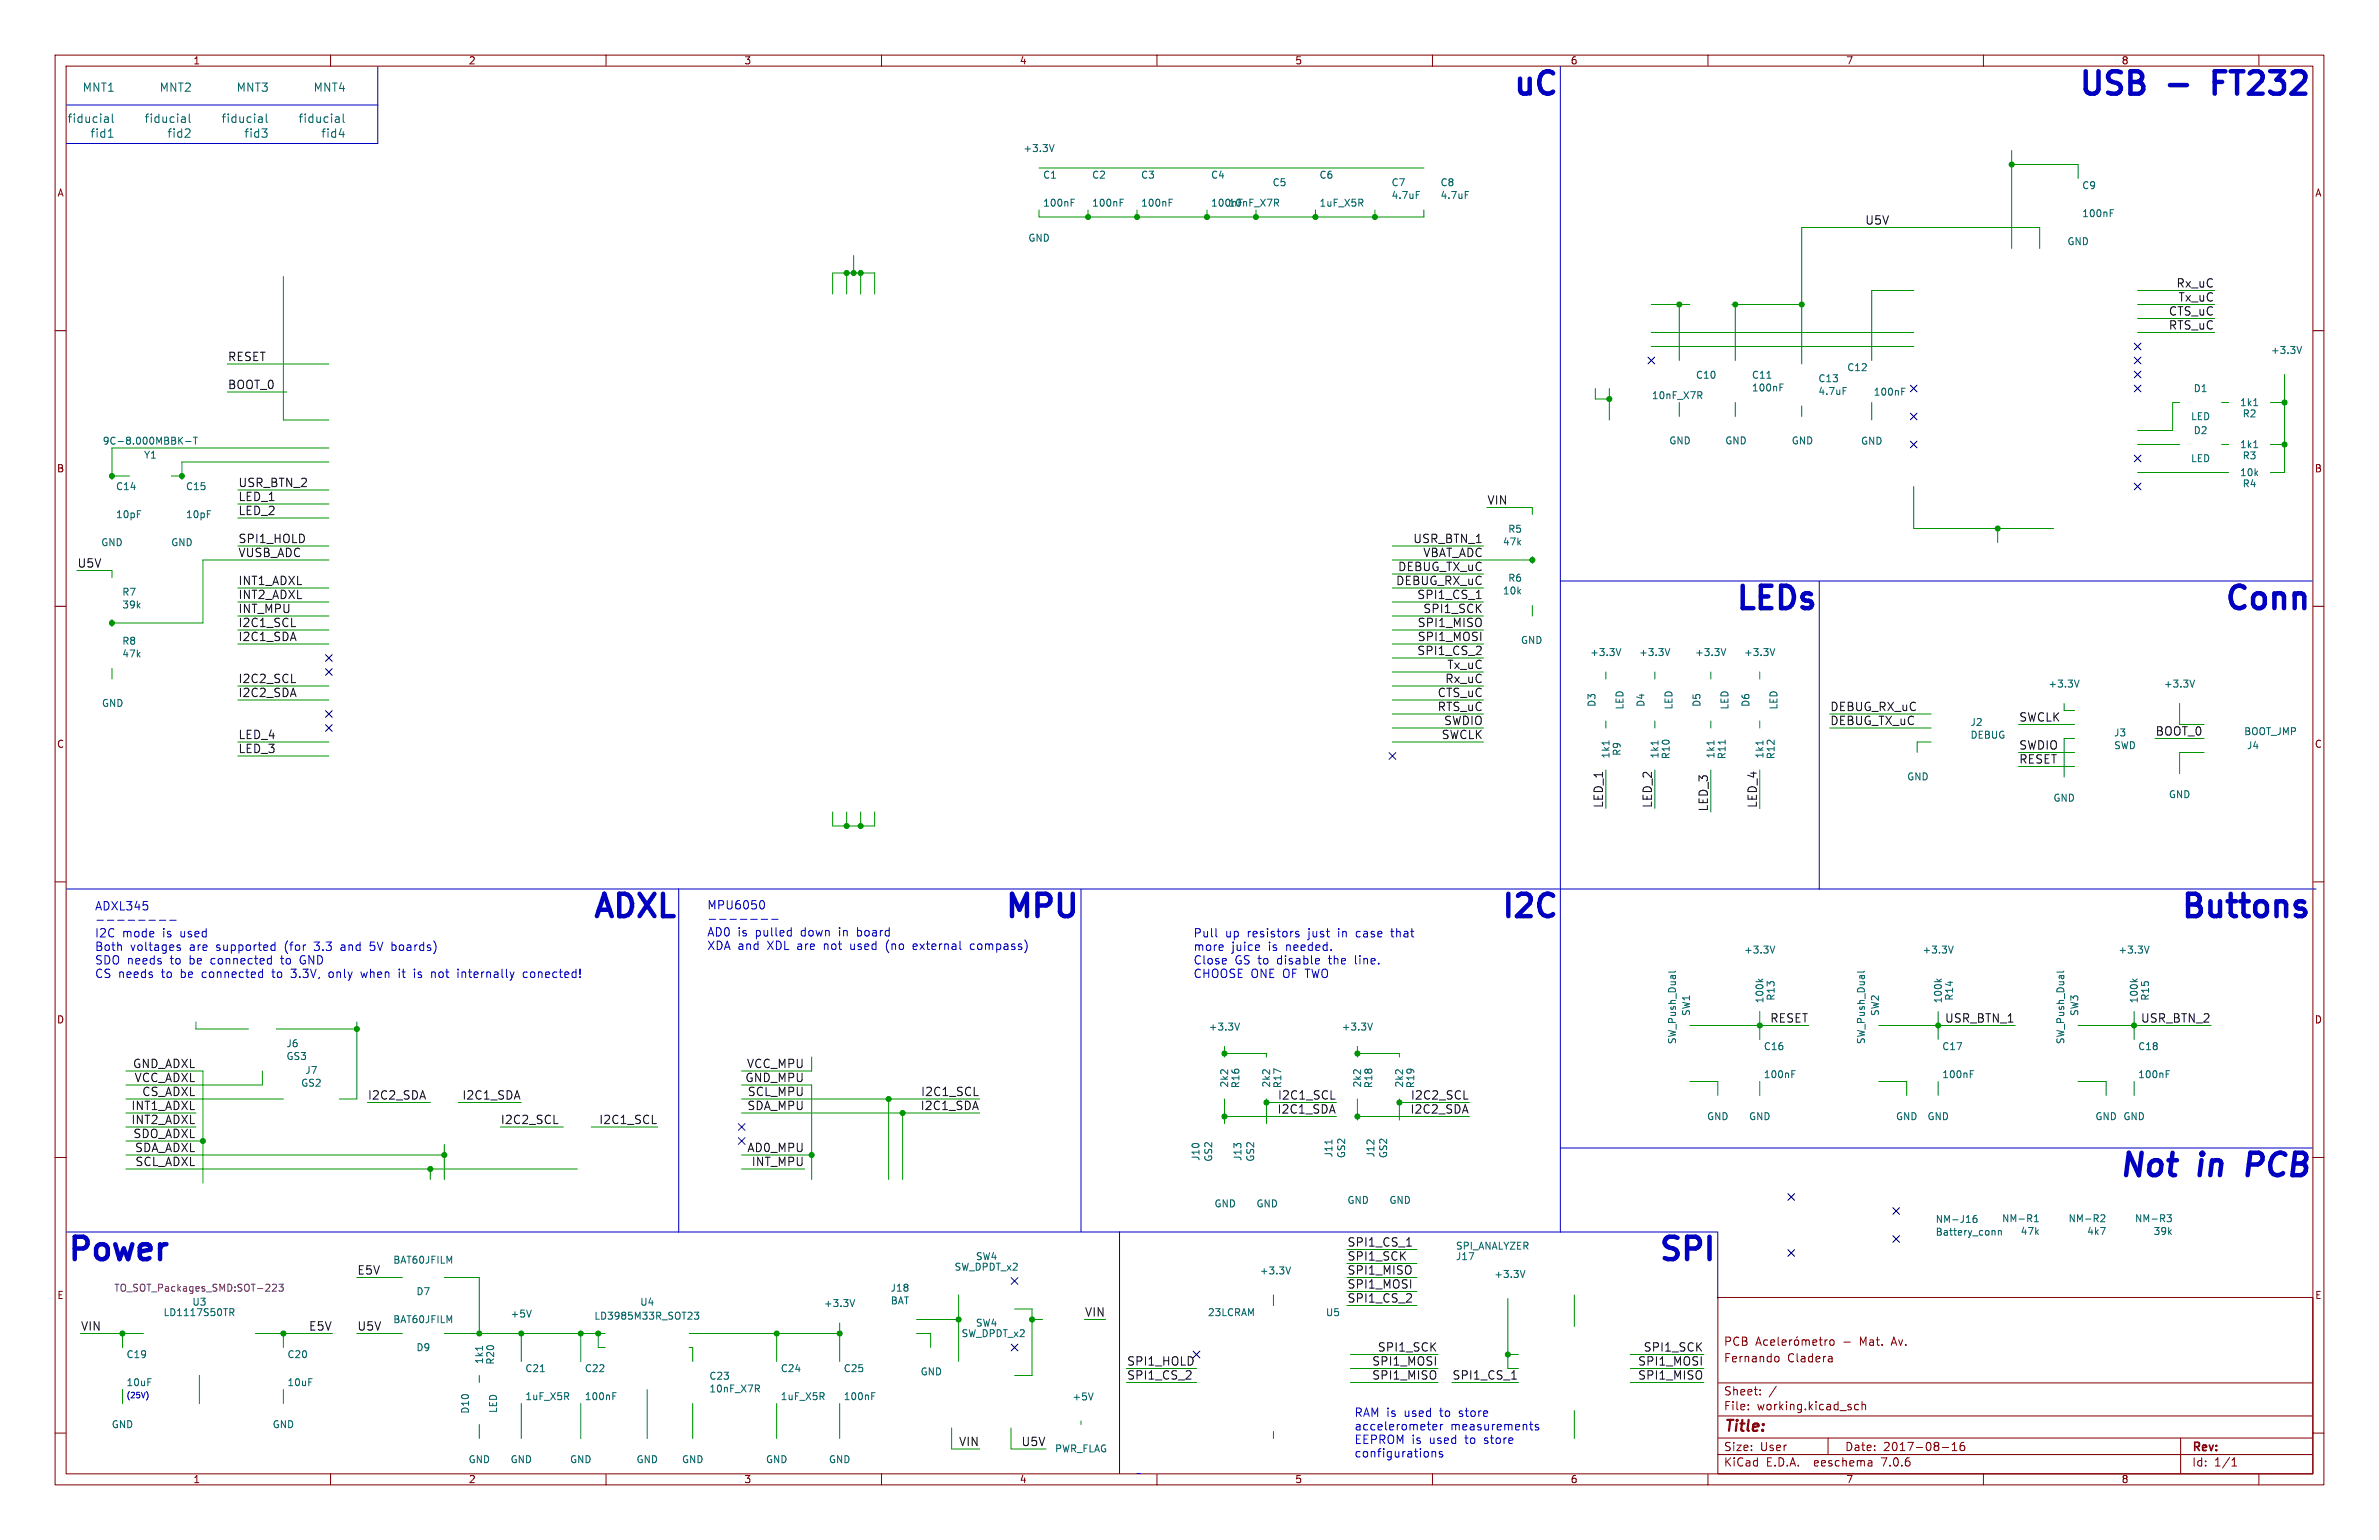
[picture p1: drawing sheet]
<svg xmlns="http://www.w3.org/2000/svg" width="432mm" height="279mm" viewBox="0 0 432 279" stroke-linecap="round" stroke-linejoin="round" font-family="sans-serif">
<defs><g id="words">
<g font-size="5.7" fill="#0000c2">
<text x="273.8" y="17.5">uC</text>
<text x="376.5" y="17.5">USB</text>
<text x="393.4" y="17.5">-</text>
<text x="403.2" y="17.5">FT232</text>
<text x="314.3" y="110.9">LEDs</text>
<text x="403" y="110.9">Conn</text>
<text x="106.9" y="166.8">ADXL</text>
<text x="181.6" y="166.8">MPU</text>
<text x="271.7" y="166.8">I2C</text>
<text x="395.1" y="166.8">Buttons</text>
<text x="383.9" y="213.7">Not</text>
<text x="398.8" y="213.7">in</text>
<text x="409.2" y="213.7">PCB</text>
<text x="12.1" y="229">Power</text>
<text x="300.3" y="229">SPI</text>
</g>
<text font-size="2.8" fill="#840000" x="312.8" y="260.3">Title:</text>
<g font-size="2.1" fill="#006464">
<text x="14.9" y="16.9">MNT1</text>
<text x="28.9" y="16.9">MNT2</text>
<text x="42.9" y="16.9">MNT3</text>
<text x="56.8" y="16.9">MNT4</text>
<text x="12.2" y="22.5">fiducial</text>
<text x="26.2" y="22.5">fiducial</text>
<text x="40.1" y="22.5">fiducial</text>
<text x="54.1" y="22.5">fiducial</text>
<text x="16.3" y="25.2">fid1</text>
<text x="30.3" y="25.2">fid2</text>
<text x="44.3" y="25.2">fid3</text>
<text x="58.2" y="25.2">fid4</text>
</g>
<g font-size="2.1" fill="#0f0f0f">
<text x="338.5" y="40.9">U5V</text>
<text x="395" y="52.3">Rx_uC</text>
<text x="393.6" y="57.4">CTS_uC</text>
<text x="393.6" y="59.9">RTS_uC</text>
<text x="395.3" y="54.8">Tx_uC</text>
<text x="41.3" y="65.6">RESET</text>
<text x="41.3" y="70.7">BOOT_0</text>
<text x="43.2" y="88.5">USR_BTN_2</text>
<text x="43.2" y="91">LED_1</text>
<text x="43.2" y="93.6">LED_2</text>
<text x="269.9" y="91.7">VIN</text>
<text x="43.2" y="101.2">VUSB_ADC</text>
<text x="43.2" y="98.6">SPI1_HOLD</text>
<text x="256.5" y="98.6">USR_BTN_1</text>
<text x="258.3" y="101.2">VBAT_ADC</text>
<text x="14" y="103.1">U5V</text>
<text x="43.2" y="106.3">INT1_ADXL</text>
<text x="253.3" y="106.3">DEBUG_RX_uC</text>
<text x="253.7" y="103.7">DEBUG_TX_uC</text>
<text x="43.2" y="108.8">INT2_ADXL</text>
<text x="43.2" y="111.3">INT_MPU</text>
<text x="43.2" y="113.9">I2C1_SCL</text>
<text x="257.2" y="108.8">SPI1_CS_1</text>
<text x="257.3" y="113.9">SPI1_MISO</text>
<text x="258.3" y="111.3">SPI1_SCK</text>
<text x="43.2" y="116.4">I2C1_SDA</text>
<text x="257.2" y="119">SPI1_CS_2</text>
<text x="257.3" y="116.4">SPI1_MOSI</text>
<text x="43.2" y="124">I2C2_SCL</text>
<text x="262.3" y="124">Rx_uC</text>
<text x="262.6" y="121.5">Tx_uC</text>
<text x="43.2" y="126.6">I2C2_SDA</text>
<text x="260.9" y="126.6">CTS_uC</text>
<text x="260.9" y="129.1">RTS_uC</text>
<text x="262" y="131.7">SWDIO</text>
<text x="332.1" y="131.7">DEBUG_TX_uC</text>
<text x="332.1" y="129.1">DEBUG_RX_uC</text>
<text x="366.4" y="131">SWCLK</text>
<text x="43.2" y="136.7">LED_3</text>
<text x="43.2" y="134.2">LED_4</text>
<text x="261.6" y="134.2">SWCLK</text>
<text x="366.4" y="136.1">SWDIO</text>
<text x="391.2" y="133.6">BOOT_0</text>
<text x="366.4" y="138.6">RESET</text>
<text x="291" y="146.7" transform="rotate(-90 291 146.7)">LED_1</text>
<text x="299.9" y="146.7" transform="rotate(-90 299.9 146.7)">LED_2</text>
<text x="310.1" y="147.3" transform="rotate(-90 310.1 147.3)">LED_3</text>
<text x="319" y="146.7" transform="rotate(-90 319 146.7)">LED_4</text>
<text x="321.2" y="185.6">RESET</text>
<text x="353" y="185.6">USR_BTN_1</text>
<text x="388.5" y="185.6">USR_BTN_2</text>
<text x="24.1" y="193.9">GND_ADXL</text>
<text x="24.4" y="196.4">VCC_ADXL</text>
<text x="135.2" y="196.4">GND_MPU</text>
<text x="135.5" y="193.9">VCC_MPU</text>
<text x="23.8" y="201.5">INT1_ADXL</text>
<text x="25.8" y="199">CS_ADXL</text>
<text x="66.7" y="199.6">I2C2_SDA</text>
<text x="83.9" y="199.6">I2C1_SDA</text>
<text x="135.6" y="201.5">SDA_MPU</text>
<text x="135.7" y="199">SCL_MPU</text>
<text x="167.1" y="201.5">I2C1_SDA</text>
<text x="167.1" y="199">I2C1_SCL</text>
<text x="231.8" y="202.1">I2C1_SDA</text>
<text x="231.9" y="199.6">I2C1_SCL</text>
<text x="256" y="202.1">I2C2_SDA</text>
<text x="256" y="199.6">I2C2_SCL</text>
<text x="23.8" y="204.1">INT2_ADXL</text>
<text x="24.2" y="206.6">SDO_ADXL</text>
<text x="24.4" y="209.1">SDA_ADXL</text>
<text x="90.8" y="204.1">I2C2_SCL</text>
<text x="108.7" y="204.1">I2C1_SCL</text>
<text x="135.6" y="209.1">AD0_MPU</text>
<text x="24.5" y="211.7">SCL_ADXL</text>
<text x="136.4" y="211.7">INT_MPU</text>
<text x="244.5" y="226.3">SPI1_CS_1</text>
<text x="64.8" y="231.4">E5V</text>
<text x="244.5" y="233.9">SPI1_MOSI</text>
<text x="244.5" y="231.4">SPI1_MISO</text>
<text x="244.5" y="228.8">SPI1_SCK</text>
<text x="196.9" y="239">VIN</text>
<text x="244.5" y="236.4">SPI1_CS_2</text>
<text x="14.6" y="241.5">VIN</text>
<text x="56" y="241.5">E5V</text>
<text x="64.8" y="241.5">U5V</text>
<text x="250" y="245.3">SPI1_SCK</text>
<text x="298.3" y="245.3">SPI1_SCK</text>
<text x="204.5" y="247.9">SPI1_HOLD</text>
<text x="204.5" y="250.4">SPI1_CS_2</text>
<text x="249" y="250.4">SPI1_MISO</text>
<text x="249" y="247.9">SPI1_MOSI</text>
<text x="263.5" y="250.4">SPI1_CS_1</text>
<text x="297.3" y="250.4">SPI1_MISO</text>
<text x="297.3" y="247.9">SPI1_MOSI</text>
<text x="174" y="262.5">VIN</text>
<text x="185.4" y="262.5">U5V</text>
</g>
<g font-size="2.1" fill="#0000c2">
<text x="17.1" y="165.3">ADXL345</text>
<text x="128.3" y="165.1">MPU6050</text>
<text x="17.1" y="170.2">I2C</text>
<text x="17.1" y="172.6">Both</text>
<text x="22.2" y="170.2">mode</text>
<text x="23.6" y="172.6">voltages</text>
<text x="29.6" y="170.2">is</text>
<text x="32.8" y="170.2">used</text>
<text x="34.4" y="172.6">are</text>
<text x="39.4" y="172.6">supported</text>
<text x="51.9" y="172.6">(for</text>
<text x="57.5" y="172.6">3.3</text>
<text x="62.4" y="172.6">and</text>
<text x="67.9" y="172.6">5V boards)</text>
<text x="128.3" y="170">AD0 is</text>
<text x="128.3" y="172.5">XDA and</text>
<text x="137.1" y="170">pulled</text>
<text x="139.3" y="172.5">XDL are</text>
<text x="145.5" y="170">down</text>
<text x="149.8" y="172.5">not</text>
<text x="152.5" y="170">in</text>
<text x="154.7" y="172.5">used</text>
<text x="156" y="170">board</text>
<text x="161.3" y="172.5">(no</text>
<text x="166.4" y="172.5">external</text>
<text x="177" y="172.5">compass)</text>
<text x="216.5" y="170.2">Pull</text>
<text x="216.5" y="172.6">more</text>
<text x="222.3" y="170.2">up</text>
<text x="223.5" y="172.6">juice</text>
<text x="226.4" y="170.2">resistors</text>
<text x="230.3" y="172.6">is</text>
<text x="233.5" y="172.6">needed.</text>
<text x="237.6" y="170.2">just</text>
<text x="243.1" y="170.2">in</text>
<text x="246.5" y="170.2">case</text>
<text x="253.1" y="170.2">that</text>
<text x="17.1" y="175.1">SDO needs</text>
<text x="17.1" y="177.6">CS needs</text>
<text x="29.4" y="177.6">to</text>
<text x="30.9" y="175.1">to</text>
<text x="32.9" y="177.6">be</text>
<text x="34.5" y="175.1">be</text>
<text x="36.9" y="177.6">connected</text>
<text x="38.5" y="175.1">connected</text>
<text x="49.8" y="177.6">to</text>
<text x="51.4" y="175.1">to</text>
<text x="53.4" y="177.6">3.3V,</text>
<text x="55" y="175.1">GND</text>
<text x="60.4" y="177.6">only</text>
<text x="66.4" y="177.6">when</text>
<text x="73.4" y="177.6">it</text>
<text x="76.3" y="177.6">is</text>
<text x="79.6" y="177.6">not</text>
<text x="84.5" y="177.6">internally</text>
<text x="96.6" y="177.6">conected!</text>
<text x="216.5" y="175.1">Close</text>
<text x="216.5" y="177.6">CHOOSE ONE OF TWO</text>
<text x="224.1" y="175.1">GS to</text>
<text x="231.9" y="175.1">disable</text>
<text x="241.5" y="175.1">the</text>
<text x="246.3" y="175.1">line.</text>
<text x="245.7" y="257.2">RAM is</text>
<text x="254.9" y="257.2">used</text>
<text x="261.5" y="257.2">to</text>
<text x="265.1" y="257.2">store</text>
<text x="245.7" y="259.6">accelerometer</text>
<text x="245.7" y="262.1">EEPROM is</text>
<text x="259.5" y="262.1">used</text>
<text x="263.2" y="259.6">measurements</text>
<text x="266.1" y="262.1">to</text>
<text x="269.6" y="262.1">store</text>
<text x="245.7" y="264.5">configurations</text>
</g>
<g font-size="2.1" fill="#840000">
<text x="312.8" y="244.4">PCB</text>
<text x="334.5" y="244.4">-</text>
<text x="337.7" y="244.4">Mat.</text>
<text x="343.6" y="244.4">Av.</text>
<text x="312.8" y="247.4">Fernando</text>
<text x="324.4" y="247.4">Cladera</text>
<text x="312.8" y="256.1">File:</text>
<text x="312.8" y="253.4">Sheet:</text>
<text x="318.9" y="256.1">working.kicad_sch</text>
<text x="312.8" y="263.5">Size:</text>
<text x="319.5" y="263.5">User</text>
<text x="334.8" y="263.5">Date:</text>
<text x="341.8" y="263.5">2017-08-16</text>
<text x="397.8" y="263.7">Rev:</text>
<text x="312.8" y="266.3">KiCad</text>
<text x="320.5" y="266.3">E.D.A.</text>
<text x="329.4" y="266.3">eeschema</text>
<text x="341.8" y="266.3">7.0.6</text>
<text x="397.8" y="266.3">Id:</text>
<text x="401.9" y="266.3">1/1</text>
</g>
<g font-size="1.8" fill="#840000">
<text x="35" y="11.9">1</text>
<text x="85" y="11.9">2</text>
<text x="135" y="11.9">3</text>
<text x="185" y="11.9">4</text>
<text x="235" y="11.9">5</text>
<text x="285" y="11.9">6</text>
<text x="335" y="11.9">7</text>
<text x="385" y="11.9">8</text>
<text x="10.3" y="35.9">A</text>
<text x="420.1" y="35.9">A</text>
<text x="10.3" y="85.9">B</text>
<text x="420.1" y="85.9">B</text>
<text x="10.3" y="135.9">C</text>
<text x="420.1" y="135.9">C</text>
<text x="10.3" y="185.9">D</text>
<text x="420.1" y="185.9">D</text>
<text x="10.3" y="235.9">E</text>
<text x="420.1" y="235.9">E</text>
<text x="35" y="269.3">1</text>
<text x="85" y="269.3">2</text>
<text x="135" y="269.3">3</text>
<text x="185" y="269.3">4</text>
<text x="235" y="269.3">5</text>
<text x="285" y="269.3">6</text>
<text x="335" y="269.3">7</text>
<text x="385" y="269.3">8</text>
</g>
<g font-size="1.8" fill="#006464">
<text x="185.7" y="27.8">+3.3V</text>
<text x="189.2" y="32.6">C1</text>
<text x="198.1" y="32.6">C2</text>
<text x="207" y="32.6">C3</text>
<text x="219.7" y="32.6">C4</text>
<text x="230.9" y="34">C5</text>
<text x="239.4" y="32.6">C6</text>
<text x="252.5" y="34">C7</text>
<text x="261.4" y="34">C8</text>
<text x="377.8" y="34.5">C9</text>
<text x="189.2" y="37.7">100nF</text>
<text x="198.1" y="37.7">100nF</text>
<text x="207" y="37.7">100nF</text>
<text x="219.7" y="37.7">100nF</text>
<text x="222.9" y="37.7">10nF_X7R</text>
<text x="239.4" y="37.7">1uF_X5R</text>
<text x="252.5" y="36.3">4.7uF</text>
<text x="261.4" y="36.3">4.7uF</text>
<text x="377.8" y="39.6">100nF</text>
<text x="186.6" y="44">GND</text>
<text x="375.2" y="44.7">GND</text>
<text x="412.1" y="64.4">+3.3V</text>
<text x="307.7" y="68.9">C10</text>
<text x="317.9" y="68.9">C11</text>
<text x="317.9" y="71.2">100nF</text>
<text x="330" y="69.5">C13</text>
<text x="330" y="71.9">4.7uF</text>
<text x="335.2" y="67.5">C12</text>
<text x="340" y="72">100nF</text>
<text x="398.1" y="71.3">D1</text>
<text x="299.7" y="72.6">10nF_X7R</text>
<text x="397.6" y="76.4">LED</text>
<text x="406.5" y="73.9">1k1</text>
<text x="407" y="75.9">R2</text>
<text x="18.6" y="80.9">9C-8.000MBBK-T</text>
<text x="26.1" y="83.4">Y1</text>
<text x="302.9" y="80.8">GND</text>
<text x="313" y="80.8">GND</text>
<text x="325.1" y="80.8">GND</text>
<text x="337.7" y="80.9">GND</text>
<text x="398.1" y="79">D2</text>
<text x="406.5" y="81.5">1k1</text>
<text x="407" y="83.5">R3</text>
<text x="21" y="89.1">C14</text>
<text x="33.7" y="89.1">C15</text>
<text x="397.6" y="84">LED</text>
<text x="406.5" y="86.6">10k</text>
<text x="407" y="88.6">R4</text>
<text x="21" y="94.2">10pF</text>
<text x="33.7" y="94.2">10pF</text>
<text x="18.3" y="99.3">GND</text>
<text x="31" y="99.3">GND</text>
<text x="272.7" y="99.2">47k</text>
<text x="273.7" y="96.9">R5</text>
<text x="273.7" y="105.7">R6</text>
<text x="22.1" y="108.3">R7</text>
<text x="22.1" y="110.6">39k</text>
<text x="272.7" y="108.1">10k</text>
<text x="22.1" y="117.2">R8</text>
<text x="22.1" y="119.5">47k</text>
<text x="276" y="117">GND</text>
<text x="288.5" y="119.2">+3.3V</text>
<text x="297.4" y="119.2">+3.3V</text>
<text x="307.6" y="119.2">+3.3V</text>
<text x="316.5" y="119.2">+3.3V</text>
<text x="371.7" y="124.9">+3.3V</text>
<text x="392.7" y="124.9">+3.3V</text>
<text x="18.4" y="128.4">GND</text>
<text x="289.8" y="128.3" transform="rotate(-90 289.8 128.3)">D3</text>
<text x="294.9" y="128.8" transform="rotate(-90 294.9 128.8)">LED</text>
<text x="298.7" y="128.3" transform="rotate(-90 298.7 128.3)">D4</text>
<text x="303.8" y="128.8" transform="rotate(-90 303.8 128.8)">LED</text>
<text x="308.8" y="128.3" transform="rotate(-90 308.8 128.3)">D5</text>
<text x="313.9" y="128.8" transform="rotate(-90 313.9 128.8)">LED</text>
<text x="317.7" y="128.3" transform="rotate(-90 317.7 128.3)">D6</text>
<text x="322.8" y="128.8" transform="rotate(-90 322.8 128.8)">LED</text>
<text x="357.6" y="131.9">J2</text>
<text x="292.3" y="137.7" transform="rotate(-90 292.3 137.7)">1k1</text>
<text x="294.4" y="137.2" transform="rotate(-90 294.4 137.2)">R9</text>
<text x="301.2" y="137.7" transform="rotate(-90 301.2 137.7)">1k1</text>
<text x="303.3" y="137.8" transform="rotate(-90 303.3 137.8)">R10</text>
<text x="311.4" y="137.7" transform="rotate(-90 311.4 137.7)">1k1</text>
<text x="313.4" y="137.8" transform="rotate(-90 313.4 137.8)">R11</text>
<text x="320.3" y="137.7" transform="rotate(-90 320.3 137.7)">1k1</text>
<text x="322.3" y="137.8" transform="rotate(-90 322.3 137.8)">R12</text>
<text x="357.6" y="134.2">DEBUG</text>
<text x="383.6" y="133.8">J3</text>
<text x="383.6" y="136.1">SWD</text>
<text x="407.2" y="133.6">BOOT_JMP</text>
<text x="407.7" y="136.1">J4</text>
<text x="346.1" y="141.8">GND</text>
<text x="372.6" y="145.6">GND</text>
<text x="393.6" y="145">GND</text>
<text x="316.5" y="173.2">+3.3V</text>
<text x="348.8" y="173.2">+3.3V</text>
<text x="384.4" y="173.2">+3.3V</text>
<text x="306.9" y="184.4" transform="rotate(-90 306.9 184.4)">SW1</text>
<text x="320.3" y="182.1" transform="rotate(-90 320.3 182.1)">100k</text>
<text x="322.3" y="181.7" transform="rotate(-90 322.3 181.7)">R13</text>
<text x="341.2" y="184.4" transform="rotate(-90 341.2 184.4)">SW2</text>
<text x="352.7" y="182.1" transform="rotate(-90 352.7 182.1)">100k</text>
<text x="354.7" y="181.7" transform="rotate(-90 354.7 181.7)">R14</text>
<text x="377.4" y="184.4" transform="rotate(-90 377.4 184.4)">SW3</text>
<text x="388.2" y="182.1" transform="rotate(-90 388.2 182.1)">100k</text>
<text x="390.2" y="181.7" transform="rotate(-90 390.2 181.7)">R15</text>
<text x="51.9" y="190.2">J6</text>
<text x="219.3" y="187.2">+3.3V</text>
<text x="243.4" y="187.2">+3.3V</text>
<text x="304.4" y="189.5" transform="rotate(-90 304.4 189.5)">SW_Push_Dual</text>
<text x="320.1" y="190.7">C16</text>
<text x="338.7" y="189.5" transform="rotate(-90 338.7 189.5)">SW_Push_Dual</text>
<text x="352.4" y="190.7">C17</text>
<text x="374.9" y="189.5" transform="rotate(-90 374.9 189.5)">SW_Push_Dual</text>
<text x="388" y="190.7">C18</text>
<text x="51.9" y="192.5">GS3</text>
<text x="54.6" y="197.4">GS2</text>
<text x="55.3" y="195">J7</text>
<text x="223.1" y="197.4" transform="rotate(-90 223.1 197.4)">2k2</text>
<text x="225.1" y="197.5" transform="rotate(-90 225.1 197.5)">R16</text>
<text x="230.7" y="197.4" transform="rotate(-90 230.7 197.4)">2k2</text>
<text x="232.8" y="197.5" transform="rotate(-90 232.8 197.5)">R17</text>
<text x="247.2" y="197.4" transform="rotate(-90 247.2 197.4)">2k2</text>
<text x="249.3" y="197.5" transform="rotate(-90 249.3 197.5)">R18</text>
<text x="254.9" y="197.4" transform="rotate(-90 254.9 197.4)">2k2</text>
<text x="256.9" y="197.5" transform="rotate(-90 256.9 197.5)">R19</text>
<text x="320.1" y="195.8">100nF</text>
<text x="352.4" y="195.8">100nF</text>
<text x="388" y="195.8">100nF</text>
<text x="309.7" y="203.4">GND</text>
<text x="317.4" y="203.4">GND</text>
<text x="344" y="203.4">GND</text>
<text x="349.8" y="203.4">GND</text>
<text x="380.2" y="203.4">GND GND</text>
<text x="217.9" y="210.7" transform="rotate(-90 217.9 210.7)">J10</text>
<text x="220.2" y="210.9" transform="rotate(-90 220.2 210.9)">GS2</text>
<text x="225.5" y="210.7" transform="rotate(-90 225.5 210.7)">J13</text>
<text x="227.8" y="210.9" transform="rotate(-90 227.8 210.9)">GS2</text>
<text x="242" y="210.1" transform="rotate(-90 242 210.1)">J11</text>
<text x="244.3" y="210.2" transform="rotate(-90 244.3 210.2)">GS2</text>
<text x="249.7" y="210.1" transform="rotate(-90 249.7 210.1)">J12</text>
<text x="252" y="210.2" transform="rotate(-90 252 210.2)">GS2</text>
<text x="220.3" y="219.3">GND</text>
<text x="228" y="219.3">GND</text>
<text x="244.5" y="218.6">GND</text>
<text x="252.1" y="218.6">GND</text>
<text x="363.3" y="221.9">NM-R1</text>
<text x="375.4" y="221.9">NM-R2</text>
<text x="387.4" y="221.9">NM-R3</text>
<text x="264.2" y="226.9">SPI_ANALYZER</text>
<text x="351.2" y="222.1">NM-J16</text>
<text x="351.2" y="224.4">Battery_conn</text>
<text x="366.7" y="224.3">47k</text>
<text x="378.7" y="224.3">4k7</text>
<text x="390.8" y="224.3">39k</text>
<text x="71.3" y="229.5">BAT60JFILM</text>
<text x="173.2" y="230.7">SW_DPDT_x2</text>
<text x="177" y="228.8">SW4</text>
<text x="228.6" y="231.4">+3.3V</text>
<text x="264.2" y="228.8">J17</text>
<text x="271.1" y="232.1">+3.3V</text>
<text x="29.6" y="239">LD1117S50TR</text>
<text x="34.8" y="237.1">U3</text>
<text x="75.5" y="235.2">D7</text>
<text x="92.6" y="239.2">+5V</text>
<text x="107.8" y="239.6">LD3985M33R_SOT23</text>
<text x="116.1" y="237.1">U4</text>
<text x="149.5" y="237.3">+3.3V</text>
<text x="161.6" y="234.5">J18</text>
<text x="161.6" y="236.9">BAT</text>
<text x="219.2" y="239">23LCRAM</text>
<text x="240.6" y="239">U5</text>
<text x="71.3" y="240.3">BAT60JFILM</text>
<text x="75.5" y="245.3">D9</text>
<text x="174.4" y="242.8">SW_DPDT_x2</text>
<text x="177" y="240.9">SW4</text>
<text x="22.9" y="246.6">C19</text>
<text x="22.9" y="251.7">10uF</text>
<text x="52.1" y="246.6">C20</text>
<text x="52.1" y="251.7">10uF</text>
<text x="87.9" y="247.6" transform="rotate(-90 87.9 247.6)">1k1</text>
<text x="89.9" y="247.7" transform="rotate(-90 89.9 247.7)">R20</text>
<text x="95.3" y="249.1">C21</text>
<text x="106.1" y="249.1">C22</text>
<text x="128.7" y="250.5">C23</text>
<text x="141.6" y="249.1">C24</text>
<text x="153" y="249.1">C25</text>
<text x="167" y="249.7">GND</text>
<text x="85.3" y="256.6" transform="rotate(-90 85.3 256.6)">D10</text>
<text x="90.4" y="256.5" transform="rotate(-90 90.4 256.5)">LED</text>
<text x="95.3" y="254.2">1uF_X5R</text>
<text x="106.1" y="254.2">100nF</text>
<text x="128.7" y="252.8">10nF_X7R</text>
<text x="141.6" y="254.2">1uF_X5R</text>
<text x="153" y="254.2">100nF</text>
<text x="194.6" y="254.3">+5V</text>
<text x="20.2" y="259.3">GND</text>
<text x="49.4" y="259.3">GND</text>
<text x="191.4" y="263.7">PWR_FLAG</text>
<text x="85" y="265.7">GND</text>
<text x="92.6" y="265.7">GND</text>
<text x="103.4" y="265.7">GND</text>
<text x="115.4" y="265.7">GND</text>
<text x="123.7" y="265.7">GND</text>
<text x="138.9" y="265.7">GND</text>
<text x="150.4" y="265.7">GND</text>
</g>
<text font-size="1.8" fill="#840084" x="20.6" y="234.5">TO_SOT_Packages_SMD:SOT-223</text>
<text font-size="1.4" fill="#0000c2" x="22.9" y="253.8">(25V)</text>
</g></defs>
<g fill="none" stroke="#840000" stroke-width=".18">
<path d="M10 10h411.8v259.4h-411.8zM12 12h407.8v255.4h-407.8zM60 10v2M110 10v2M160 10v2M210 10v2M260 10v2M310 10v2M360 10v2M410 10v2M10 60h2M419.8 60h2"/>
<path d="M10 110h2M419.8 110h2M10 160h2M419.8 160h2M10 210h2M311.8 235.4h108v32h-108zM10 260h2M311.8 256.9h108M311.8 250.9h108M317.3 255.6v.2M317.3 254.9v.1M318.7 244.1l.5-1.5 .5 1.5"/>
<path d="M318.8 243.7h.7M319.5 252.9v.2M319.5 252.2v.1M320.8 243.2l-.4-.1-.3 .3v.4l.2 .2h.5M321.4 243.6l.7-.2-.1-.2-.4-.1-.2 .2 .1 .7h.5M322.4 251.5l-1.3 1.9M322.4 246.1l.4 .1 .1 .2-.1 .5-.4 .2M322.8 242.6v1.3l.2 .2M323.5 243.6l.7-.2-.1-.2-.4-.1-.2 .2v.7h.6M324.8 243.1v1M325.3 243.1l-.3 .1-.2 .2M325.8 243.2l.4-.1 .3 .3v.4l-.3 .3-.4-.1-.1-.2v-.4z"/>
<path d="M326.3 242.5l-.3 .2M327.1 243.2l.4-.1 .3 .2M327.1 243.1v1M327.8 243.3l.2-.2 .3 .1 .1 .9M327.8 243.3v.8M329 243.6l.8-.2-.1-.2-.4-.1-.3 .2 .1 .7h.6M330.2 243.1h.6M330.4 242.6v1.3l.4 .2M331.3 243.1v1M331.7 243.1l-.3 .1-.1 .2M332.3 243.2l.3-.1 .3 .3v.4l-.3 .3-.3-.1-.2-.2v-.4zM332.3 246.1l.2 .2v.8"/>
<path d="M332.5 247l-.5 .1M332.5 246.4l-.5 .1M337.3 254.9l-.4-.1-.3 .3v.4l.2 .2h.5M338 254.9l.2-.1 .3 .1 .1 .9M338 254.3v1.5M419.8 260h2M60 267.4v2M110 267.4v2M160 267.4v2M210 267.4v2M260 267.4v2M310 267.4v2"/>
<path d="M311.8 263.9h108M311.8 260.9h108M331.8 260.9v3M339.7 265.1l.1 .9M339.8 265.9l-.2 .1M339.8 265.3l-.2 .1M352.5 262.6h1.2M354.3 263.2h.9M354.3 262.1l.5-.4v1.5M356.5 261.7a.59 .59 0 0 0-.7 .6v.6l.1 .2 .4 .1 .2-.2 .1-.5-.1-.2h-.5l-.2 .2M360 267.4v2M395.8 260.9v6.5"/>
<path d="M405.1 266h.9M405.1 264.9l.4-.4v1.5M410 267.4v2"/>
</g>
<path d="M268 108.6h.8M255.3 226.1h.9M274.4 250.2h.8" fill="none" stroke="#0f0f0f" stroke-width=".18"/>
<path d="M417.8 164.9l.4 .2 .2 .3-.2 .6-.4 .2M417.8 163.5l.4 .2" fill="none" stroke="#0000c2" stroke-width=".81"/>
<g fill="none" stroke="#0000c2" stroke-width=".18">
<path d="M12.1 19.1h56.5M68.6 12.1v13.9h-56.5M283.2 12.1v211.4M283.2 105.4h136.5M330.2 105.4v55.9M12.1 161.3h408.3M17.6 167h1.2M19.5 167h1.2M21.4 167h1.1M23.3 167h1.1M25.2 167h1.1M27 167h1.2"/>
<path d="M28.9 167h1.2M30.8 167h1.2M32.1 171.7l.7 .5-.2 .2h-.5M32.7 171.5l-.4-.1-.2 .2M47.2 176.3l.5 .1M47.7 175.8v1.6M47.7 177.3l-.5 .1M48.8 173.9l.4 .1M49.2 173.4v1.5M49.2 174.8l-.4 .1M49.3 172.4h.6M49.3 171.5h.6"/>
<path d="M49.9 170.9v1.5M59.8 176.5v.7M65.5 176.3l.3 1.1M67.2 172.3v.1M67.2 170.9v.7M72.5 175.8v.2M72.5 176.3v1.1M75.2 175.8v.2M75.2 176.3v1.1M78.4 176.4l.4-.1 .2 .3M83.1 175.8v.2M83.9 176.3v1.1"/>
<path d="M83.9 176.4v.1M95.7 176.4l-.4-.1-.3 .3v.5l.1 .2h.6M123.2 161.3v62.2M128.7 166.8h1.2M130.6 166.8h1.2M132.5 166.8h1.2M134.4 166.8h1.2M136.3 166.8h1.1M138.2 166.8h1.1M138.2 163.4a.81 .81 0 0 1 .6 .8 .81 .81 0 0 1-.6 .7M140.1 166.8h1.1M143.2 168.8l.4 .1"/>
<path d="M143.6 168.3v1.5M143.6 169.7l-.4 .1M165.8 171.3v.9M166.5 171.6l-.8 .2M176.4 171.3l-.3 .2v.5l.3 .3M196.2 161.3v62.2M220.7 168.5v1.3l.2 .2M228.4 171.4l.2 .4-.7 .1M228.5 172.4h-.1M235.7 169.1l-.3-.1-.3 .2 .1 .2 .5 .2v.3h-.6M239.3 173.9l.2 .3-.7 .2M239.4 174.8l-.1 .1"/>
<path d="M283.2 208.3h136.5M12.1 223.5h299.7v12.1M203.2 223.5v43.8M26.6 252.5a1.19 1.19 0 0 1 0 1.5M260.1 258.9l.7-.1-.1-.3-.4-.1-.2 .2v.8h.6M261.4 258.4v1M261.9 258.4l-.3 .1-.2 .2M277.6 258.4h.6M277.9 259.4h.3M279.2 258.5l-.3-.1-.3 .2 .1 .3 .5 .1v.4h-.6M206.4 267.3h.6M259.9 263.3v1.1"/>
<path d="M259.9 263.5l.2-.2 .4 .1 .1 1M261.8 263.4l-.4-.1-.2 .3 .1 .2 .5 .1v.4h-.6"/>
</g>
<g fill="none" stroke="#009600" stroke-width=".18">
<path d="M188.6 38.1v1.3h69.8v-1.3M188.6 30.5h69.8M197.5 38.1v1.3M206.4 38.1v1.3M219.1 38.1v1.3M228 38.1v1.3M238.8 38.1v1.3M249.6 38.1v1.3M365.1 27.3v17.8M365.1 29.8h12.1v2.6M51.4 50.2v26h8.3M151.1 53.3v-3.8h7.6v3.8"/>
<path d="M153.7 49.5v3.8M154.9 46.4v3.1M156.2 49.5v3.8M299.7 55.2h7M304.8 55.2v10.2M314.3 55.2h12.7M315 55.2v10.2M347.3 52.7h-7.6v12.7M370.2 45.1v-3.8h-43.2v24.7M388 55.2h14M388 52.7h14M388 57.8h14"/>
<path d="M41.3 66h18.4M41.3 71.1h10.8M289.6 70.5v1.9h2.5M292.1 70.5v5.7M299.7 60.3h47.6M299.7 62.9h47.6M304.8 73v2.6M315 73v2.6M327 73.7v1.9M339.7 73v3.2M388 60.3h14M395.6 73h-1.3v5.1h-6.3"/>
<path d="M403.2 73h1.3M412.1 73h2.6M414.7 67.9v17.8h-2.6M20.3 86.4h3.2M31.1 86.4h1.9M43.2 99.1h16.5M43.2 88.9h16.5M43.2 91.4h16.5M43.2 94h16.5M59.7 83.8h-26.7v3.2M59.7 81.3h-39.4v5.7M252.7 99.1h16.5"/>
<path d="M269.9 92.1h8.2v1.2M347.3 88.3v7.6h25.4M362.6 95.9v2.5M388 80.6h7.6M388 85.7h16.5M403.2 80.6h1.3M412.1 80.6h2.6M14 103.5h6.3v1.3M20.3 112.4v1.3M43.2 111.8h16.5M43.2 114.3h16.5M43.2 116.8h16.5"/>
<path d="M43.2 106.7h16.5M43.2 109.2h16.5M59.7 101.6h-22.9v11.4h-16.5M252.7 111.8h16.5M252.7 114.3h16.5M252.7 116.8h16.5M252.7 119.4h16.5M252.7 106.7h16.5M252.7 104.1h16.5M252.7 109.2h16.5M252.7 101.6h25.4M278.1 101v1.2"/>
<path d="M278.1 109.9v1.9M20.3 121.3v1.9M43.2 127h16.5M43.2 124.5h16.5M43.2 134.6h16.5M43.2 137.2h16.5M252.7 127h16.5M252.7 124.5h16.5M252.7 132.1h16.5M252.7 134.6h16.5M252.7 121.9h16.5M252.7 129.5h16.5"/>
<path d="M291.5 121.9v1.3M291.5 130.8v1.3M291.5 139.7v7M300.4 121.9v1.3M300.4 130.8v1.3M300.4 139.7v7M310.5 121.9v1.3M310.5 130.8v1.3M310.5 139.7v7.6M319.4 121.9v1.3M319.4 130.8v1.3M319.4 139.7v7"/>
<path d="M332.1 132.1h18.4M332.1 129.5h18.4M350.5 134.6h-2.5v1.9M366.4 136.5h10.2M366.4 131.4h10.2M366.4 139.1h10.2M374.6 127.6v1.3h2M376.6 134h-2v7M391.2 134h8.8M395.6 127.6v3.8h4.4M400 136.5h-4.4v3.8M151.1 147.3v2.6h7.6v-2.6"/>
<path d="M153.7 147.3v2.6M156.2 147.3v2.6M22.9 199.4h28.5M22.9 194.3h13.9v20.3M35.6 185.4v1.3h9.5M47.6 194.3v2.6h-24.7M50.2 186.7h14.6M64.8 185.4v14h-3.2M134.6 199.4h43.2M134.6 196.9h12.7v17.1M147.3 191.8v2.5h-12.7M161.3 199.4v14.6"/>
<path d="M222.2 191.1h7.7v.7M222.2 189.9v1.9M222.2 199.4v4.4M229.9 199.4v4.4M246.4 189.9v1.9M246.4 199.4v3.8M246.4 191.1h7.6v.7M254 199.4v3.8M306.7 196.2h5.1v2.6M306.7 186.1h21.6M319.4 183.5v5.1M319.4 196.2v2.6"/>
<path d="M341 196.2h5.1v2.6M341 186.1h24.8M351.8 183.5v5.1M351.8 196.2v2.6M377.2 196.2h5.1v2.6M377.2 186.1h24.1M387.3 183.5v5.1M387.3 196.2v2.6M22.9 201.9h12.7M22.9 204.5h12.7M22.9 207h13.9M22.9 209.6h57.7"/>
<path d="M22.9 212.1h81.9M66.7 200h11.4M78.1 212.1v1.9M80.6 207.6v6.4M83.2 200h11.4M90.8 204.5h11.4M107.3 204.5h12.1M134.6 201.9h43.2M134.6 209.6h12.7M134.6 212.1h11.4M163.8 201.9v12.1M222.2 202.6h20.4"/>
<path d="M229.9 200h12.7M246.4 202.6h20.3M254 200h12.7M64.8 231.8h8.2M80.6 231.8h6.4v10.1M166.4 239.4h7.6M174 235v12M184.1 237.5h3.2v12.1h-3.2M187.3 239.4h1.9M196.8 239.4h3.9M231.1 235v1.9M244.5 231.8h12.7"/>
<path d="M244.5 229.2h12.7M244.5 234.3h12.7M244.5 226.7h12.7M244.5 236.9h12.7M273.7 235.6v12.7h1.9M285.7 235v5.7M14.6 241.9h11.4M22.2 241.9v2.6M22.2 252.1v2.5M36.2 249.6v5M46.4 241.9h13.9M51.4 241.9v2.6"/>
<path d="M51.4 252.1v2.5M64.8 241.9h8.2M80.6 241.9h29.3M87 249.6v1.2M87 258.4v2.6M94.6 241.9v5.1M94.6 254.6v6.4M105.4 241.9v5.1M105.4 254.6v6.4M108.6 241.9v2.6h1.3M117.5 252.1v8.9M125.1 244.5h.6v2.5"/>
<path d="M125.1 241.9h27.3M125.7 254.6v6.4M141 241.9v5.1M141 254.6v6.4M152.4 240v7M152.4 254.6v6.4M166.4 241.9h2.5v2.6M172.7 259.1v3.8h5.1M183.5 259.1v3.8h6.4M196.2 257.8v.6M204.5 250.8h12.7M204.5 248.3h12.7"/>
<path d="M231.1 259.7v1.3M245.1 245.7h15.9M245.1 250.8h15.9M245.1 248.3h15.9M263.5 250.8h12.1M273.7 245.7h1.9M285.7 255.9v5.1M295.9 245.7h13.3M295.9 250.8h13.3M295.9 248.3h13.3"/>
</g>
<g fill="none" stroke="#000084" stroke-width=".18">
<path d="M299.1 64.8l1.2 1.2M300.3 64.8l-1.2 1.2M346.7 75l1.3 1.2M346.7 69.9l1.3 1.2M348 75l-1.3 1.2M348 69.9l-1.3 1.2M387.4 69.9l1.2 1.2M387.4 67.3l1.2 1.3M387.4 62.3l1.2 1.2M387.4 64.8l1.2 1.2M388.6 69.9l-1.2 1.2M388.6 67.3l-1.2 1.3"/>
<path d="M388.6 62.3l-1.2 1.2M388.6 64.8l-1.2 1.2M346.7 80l1.3 1.3M348 80l-1.3 1.3M387.4 87.7l1.2 1.2M387.4 82.6l1.2 1.2M388.6 87.7l-1.2 1.2M388.6 82.6l-1.2 1.2M59.1 118.8l1.2 1.2M60.3 118.8l-1.2 1.2M59.1 128.9l1.2 1.2M59.1 121.3l1.2 1.2"/>
<path d="M59.1 131.5l1.2 1.2M60.3 128.9l-1.2 1.2M60.3 121.3l-1.2 1.2M60.3 131.5l-1.2 1.2M252.1 136.6l1.2 1.2M253.3 136.6l-1.2 1.2M134 206.4l1.2 1.2M134 203.9l1.2 1.2M135.2 206.4l-1.2 1.2M135.2 203.9l-1.2 1.2M324.5 216.6l1.2 1.2M325.7 216.6l-1.2 1.2"/>
<path d="M343.6 219.1l1.2 1.2M344.8 219.1l-1.2 1.2M183.5 231.8l1.3 1.2M184.8 231.8l-1.3 1.2M324.5 226.7l1.2 1.2M325.7 226.7l-1.2 1.2M343.6 224.2l1.2 1.2M344.8 224.2l-1.2 1.2M183.5 243.9l1.3 1.2M184.8 243.9l-1.3 1.2M216.6 245.1l1.2 1.3M217.8 245.1l-1.2 1.3"/>
</g>
<g fill="none" stroke="#006464" stroke-width=".18">
<path d="M19.2 21.2h.2l.3 .2v.8M19.7 22.1l-.5 .1M19.7 21.6h-.5M19.7 24.9h.8M20 23.6l.1-.2v1.5M20.4 20.7v1.3l.2 .2M33.1 21.2h.3l.2 .2v.8M33.6 22.1l-.5 .1M33.6 21.6h-.5M34.2 23.4l.3 .3-.1 .3-.8 .9h.9M34.4 20.7v1.3l.2 .2M47.1 21.2h.3l.2 .2v.8"/>
<path d="M47.5 23.4h1l-.5 .6M47.6 22.1l-.5 .1M47.6 21.6h-.5M48.3 20.7v1.3l.2 .2M48.3 24l.2 .2-.2 .6M61.1 21.2h.3l.2 .2v.8M61.6 22.1l-.5 .1M61.6 21.6h-.5M61.6 24.4h.9M62.3 20.7v1.3l.2 .2M191.3 26.2l-.4 1.3M194.4 36.7h.4"/>
<path d="M194.4 36.1h.6M203.3 36.7h.4M203.3 36.1h.6M212.2 36.7h.4M212.2 36.1h.6M231.6 36.8l.5 .6M231.8 36.1l.3 .3-.1 .3-.2 .1M257.1 34.7h.6M266 34.7h.6M383 38.6h.4M383 38h.6M32.6 79.9l.6 .7"/>
<path d="M33.2 79.3l-.8 .7M35.1 79.3h.7M35.5 79.3v1.3M308.5 71.7l.4 .6M308.7 71.1l.2 .2-.1 .3-.1 .1M320.7 68.6h.7M323.1 70.3h.4M323.1 69.7h.6M334.5 70.3h.6M345.2 71h.4M345.2 70.4h.6M409.1 73.6h.7"/>
<path d="M417.8 62.9l-.5 1.2M33.7 80.1h1M409.1 81.2h.7M294.2 117.7l-.4 1.2M303.1 117.7l-.4 1.2M313.2 117.7l-.4 1.2M322.1 117.7l-.4 1.2M292 134.4v.7M300.9 134.4v.7M311.1 134.4v.7M313.1 134.3v.7M320 134.4v.7"/>
<path d="M377.4 123.4l-.5 1.3M398.3 123.4l-.4 1.3M304.1 176.2l-.2 .2h-1.1M319.1 177.6l.5 .5M320 177.6l-.5 .4M322.1 171.6l-.4 1.3M338.4 176.2l-.2 .2h-1.1M351.5 177.6l.5 .5M352.4 177.6l-.5 .4M354.5 171.6l-.4 1.3M374.6 176.2l-.2 .2h-1.1M387.1 177.6l.5 .5"/>
<path d="M387.9 177.6l-.5 .4M390.1 171.6l-.5 1.3M225 185.6l-.5 1.3M249.1 185.6l-.4 1.3M325.2 194.9h.5M325.2 194.3h.6M357.6 194.9h.4M357.6 194.3h.6M393.2 194.9h.4M393.2 194.3h.6M241.8 206.8v.8M41.7 237.4h.5l.3 .3-.2 .3-.6 .1"/>
<path d="M42 238.1l.5 .6M96.4 237.7l-.4 1.3M126 238.1h.8l-.4 .5 .4 .1v.5l-.2 .1-.6-.1M155.1 235.8l-.4 1.3M234.2 229.9l-.4 1.2M276.8 230.5l-.4 1.3M358.7 220.5l-.3 .1a.85 .85 0 0 0 0 1.2l.4-.1v-.5l-.2-.2-.4 .1-.1 .1M362.7 223.3v.8M362.7 223.4l.2-.1h.3l.1 .8M369.3 221.7h.7M369.3 220.8l.3-.4v1.3M381.4 220.5l.4-.1 .2 .4-.7 .9h.7"/>
<path d="M393.3 220.4h.8l-.4 .5 .3 .1 .1 .4-.2 .3h-.4M87.6 244.3v.7M98.1 248.9h.7M111.2 253.3h.5M111.2 252.7h.6M137.4 251.9l.4 .6M137.6 251.3l.2 .2v.3l-.2 .1M158.2 253.3h.4M158.2 252.7h.6M198.4 252.7l-.4 1.3"/>
</g>
<path d="M49.5 233.1l.5-.1 .2 .4-.8 .9h.8M50.6 233h.8l-.4 .5 .3 .1v.5l-.1 .2-.6-.2" fill="none" stroke="#840084" stroke-width=".18"/>
<g fill="#009600" stroke="#009600" stroke-width=".18">
<circle cx="156.2" cy="49.5" r=".46"/>
<circle cx="153.7" cy="149.9" r=".46"/>
<circle cx="154.9" cy="49.5" r=".46"/>
<circle cx="153.7" cy="49.5" r=".46"/>
<circle cx="156.2" cy="149.9" r=".46"/>
<circle cx="64.8" cy="186.7" r=".46"/>
<circle cx="78.1" cy="212.1" r=".46"/>
<circle cx="80.6" cy="209.6" r=".46"/>
<circle cx="20.3" cy="113" r=".46"/>
<circle cx="20.3" cy="86.4" r=".46"/>
<circle cx="33" cy="86.4" r=".46"/>
<circle cx="273.7" cy="245.7" r=".46"/>
<circle cx="351.8" cy="186.1" r=".46"/>
<circle cx="222.2" cy="191.1" r=".46"/>
<circle cx="319.4" cy="186.1" r=".46"/>
<circle cx="246.4" cy="191.1" r=".46"/>
<circle cx="246.4" cy="202.6" r=".46"/>
<circle cx="222.2" cy="202.6" r=".46"/>
<circle cx="229.9" cy="200" r=".46"/>
<circle cx="254" cy="200" r=".46"/>
<circle cx="174" cy="239.4" r=".46"/>
<circle cx="187.3" cy="239.4" r=".46"/>
<circle cx="387.3" cy="186.1" r=".46"/>
<circle cx="304.8" cy="55.2" r=".46"/>
<circle cx="315" cy="55.2" r=".46"/>
<circle cx="327" cy="55.2" r=".46"/>
<circle cx="197.5" cy="39.4" r=".46"/>
<circle cx="238.8" cy="39.4" r=".46"/>
<circle cx="249.6" cy="39.4" r=".46"/>
<circle cx="228" cy="39.4" r=".46"/>
<circle cx="206.4" cy="39.4" r=".46"/>
<circle cx="414.7" cy="73" r=".46"/>
<circle cx="414.7" cy="80.6" r=".46"/>
<circle cx="365.1" cy="29.8" r=".46"/>
<circle cx="278.1" cy="101.6" r=".46"/>
<circle cx="292.1" cy="72.4" r=".46"/>
<circle cx="219.1" cy="39.4" r=".46"/>
<circle cx="362.6" cy="95.9" r=".46"/>
<circle cx="51.4" cy="241.9" r=".46"/>
<circle cx="22.2" cy="241.9" r=".46"/>
<circle cx="36.8" cy="207" r=".46"/>
<circle cx="108.6" cy="241.9" r=".46"/>
<circle cx="105.4" cy="241.9" r=".46"/>
<circle cx="87" cy="241.9" r=".46"/>
<circle cx="94.6" cy="241.9" r=".46"/>
<circle cx="152.4" cy="241.9" r=".46"/>
<circle cx="141" cy="241.9" r=".46"/>
<circle cx="161.3" cy="199.4" r=".46"/>
<circle cx="163.8" cy="201.9" r=".46"/>
<circle cx="147.3" cy="209.6" r=".46"/>
</g>
<use href="#words"/>
</svg>
